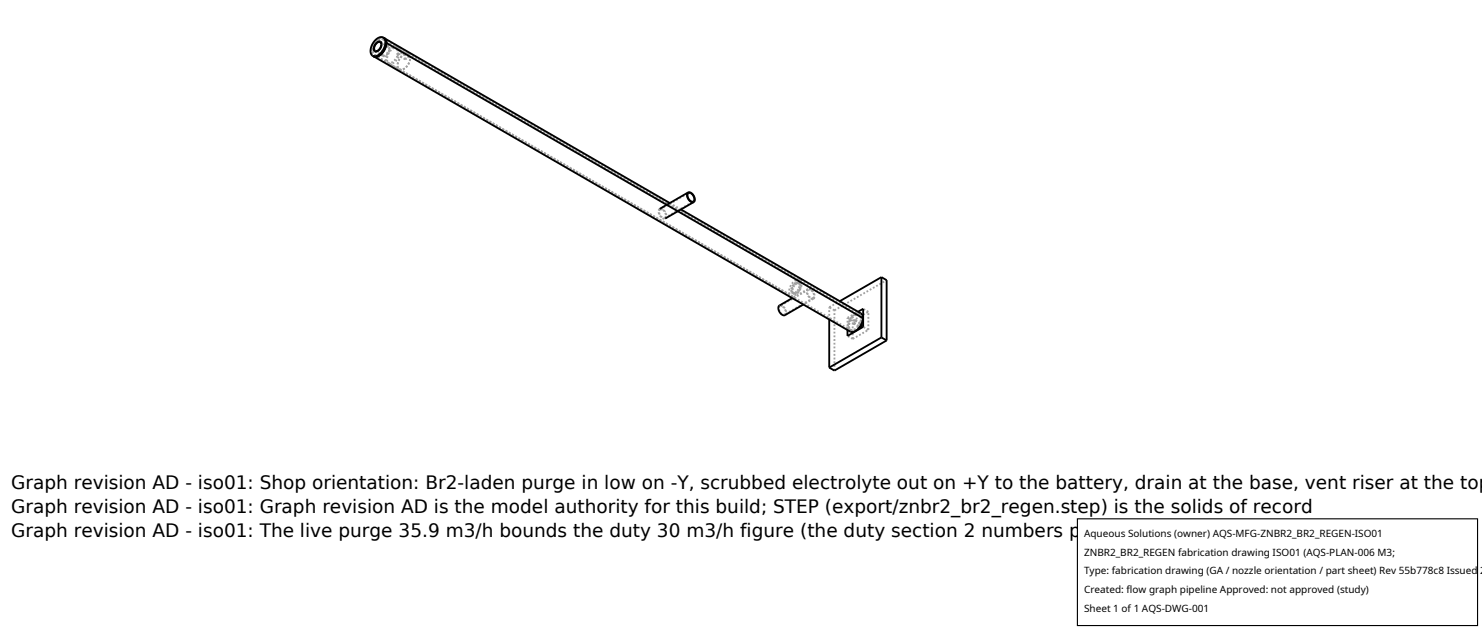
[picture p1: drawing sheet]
<svg xmlns="http://www.w3.org/2000/svg" width="212mm" height="90mm" viewBox="0 0 212 90" stroke-linecap="round" stroke-linejoin="round" font-family="sans-serif">
<defs><g id="words">
<g font-size="2.6">
<text x="1.6" y="69.8">Graph revision AD - iso01: Shop orientation: Br2-laden purge in low on -Y, scrubbed electrolyte out on +Y to the battery, drain at the base, vent riser at the top</text>
<text x="1.6" y="73.3">Graph revision AD - iso01: Graph revision AD is the model authority for this build; STEP (export/znbr2_br2_regen.step) is the solids of record</text>
<text x="1.6" y="76.7">Graph revision AD - iso01: The live purge 35.9 m3/h bounds the duty 30 m3/h figure (the duty section 2 numbers predate the X-PAR-02 TF re-solve, W12(1))</text>
</g>
<g font-size="1.4">
<text x="154.8" y="76.6">Aqueous Solutions (owner) AQS-MFG-ZNBR2_BR2_REGEN-ISO01</text>
<text x="154.8" y="79.3">ZNBR2_BR2_REGEN fabrication drawing ISO01 (AQS-PLAN-006 M3;</text>
<text x="154.8" y="82">Type: fabrication drawing (GA / nozzle orientation / part sheet) Rev 55b778c8 Issued 2</text>
<text x="154.8" y="84.7">Created: flow graph pipeline Approved: not approved (study)</text>
<text x="154.8" y="87.4">Sheet 1 of 1 AQS-DWG-001</text>
</g>
</g></defs>
<g fill="none" stroke="#a0a0a0" stroke-width=".26" stroke-dasharray=".3 .3" stroke-linecap="butt">
<path d="M53.5 7.8l.4 .1 .5-.4 .4-.6 .2-.7M53.5 7.8l68 39.3M53.5 7.9h.5l.5-.4 .4-.6 .1-.7M53.5 7.9l1.9 1M53.5 7.3l1.2 .7M53.6 7.3l1.1 .6M54.3 6l1.1 .7M54.3 6l1.2 .6M54.7 8h.3l.3-.2 .3-.4v-.4M54.7 7.9h.3l.3-.2 .3-.7M54.7 5.6h-.3l-.3 .1-.6 .7-.3 .9 .1 .3 .2 .2M54.7 5.6l68.1 39.3"/>
<path d="M54.8 5.6h-.3l-.4 .1-.6 .7-.3 .8 .1 .4 .2 .3M54.8 5.6l1.8 1.1M54.9 5.4h-.4l-.4 .1-.4 .3-.3 .5-.4 1 .1 .4 .2 .3M54.9 5.4h-.3l-.5 .1-.7 .8-.3 1v.5l.3 .3M55 6.2l-.1-.4-.2-.2M55 6.2v-.3l-.2-.3M55.4 8.9l.5 .1 .5-.4 .4-.6 .1-.7M55.4 6.7h-.3l-.4 .4-.1 .5 .1 .3M55.5 6.6h-.4l-.4 .5-.2 .5 .2 .4M55.6 9.1h.4l.5-.4 .4-.6 .2-.7M55.6 9.1l1.4 .8M55.6 7l-.2-.3"/>
<path d="M55.6 7l-.1-.4M56.6 6.7h-.3l-.3 .1-.6 .7-.3 .8 .1 .4 .2 .2M56.7 6.9h.3M56.7 6.9l1.2 .6M56.7 7.8l.6-.3M56.7 7.8v-.9M56.8 6.8h-.3l-.3 .1-.6 .6-.3 1 .1 .3 .2 .3M56.8 6.8l.2 .1M56.9 7.3l-.1-.4-.2-.2M57 6.9l.2 .3 .1 .3M57 9.9h.5l.5-.3 .4-.7 .2-.6M57.1 9.9h.4l.5-.3 .4-.6 .2-.7"/>
<path d="M57.1 9.9l55.9 32.3M57.1 7.4l-.1-.3-.2-.3M57.9 7.5l.2 .1M57.9 8.5l.5-.3M57.9 8.5l-1.2-.7M57.9 8.5v-1M58.1 7.6l.2 .2 .1 .4M58.1 7.6l.2 .1M58.3 7.7h-.3l-.3 .1-.6 .7-.3 .8 .1 .4 .2 .2M58.3 7.7l55.9 32.3M58.3 7.7l-.3-.1-.3 .2-.7 .7-.2 .9v.3l.2 .2M58.4 8.2l-1.1-.7"/>
<path d="M58.6 8.3l-.1-.4-.2-.2M94.2 29.8l-.1 .4 .1 .5 .4 .5h.4M94.3 29.9l-.2 .3 .2 .5 .3 .4h.4M94.3 29.9l4-2.3M94.6 29.9l-.4-.1M94.6 29.9h-.3M95 31.1l.1-.2v-.3l-.5-.7M95 31.1l4-2.3M95 31.2l.2-.3-.1-.3-.2-.5-.3-.2M95.7 29l1.6 .9M111.4 43.7l-.2 .3 .2 .5 .3 .4h.4M111.7 43.7l-.4-.1"/>
<path d="M111.7 43.7h-.3M112.1 44.9l.1-.2v-.4l-.5-.6M112.1 45l.2-.2-.1-.4-.2-.4-.3-.3M113 42.2h.4l.5-.4 .4-.6 .2-.6M113 41.4l.1 .3M113.1 41.7l.2 .2M113.1 41l-.1 .4M113.2 41.5v.3M113.2 41.5l-.2-.1M113.2 41.8l.3 .2M113.2 41.1v.4M113.2 41.8l-.1-.1"/>
<path d="M113.2 41.1l-.1-.1M113.3 41.9l.3-.1M113.3 40.6l-.2 .4M113.5 42l.3-.1M113.5 40.8l-.3 .3M113.5 42l-.2-.1M113.5 40.8l-.2-.2M113.6 41.8l.3-.3M113.6 40.4l-.3 .2M113.8 41.9l.3-.3M113.8 40.5l-.3 .3M113.8 41.9l-.2-.1"/>
<path d="M113.8 40.5l-.2-.1M113.9 41.5l.2-.4M113.9 40.3l-.3 .1M114.1 41.6l.2-.4M114.1 40.4l-.3 .1M114.1 41.6l-.2-.1M114.1 40.4l-.2-.1M114.1 41.1l.1-.4M114.2 40.7l-.1-.3M114.2 40l-.3-.1-.3 .2-.6 .6-.3 .9 .1 .4 .2 .2M114.3 40.5l-.2-.1M114.3 41.2l.1-.4"/>
<path d="M114.3 41.2l-.2-.1M114.4 40.8l-.1-.3M114.4 40.8l-.2-.1M114.5 40.6l-.1-.4-.2-.2M115.4 41.3l-.2 .3 .2 .6 .4 .4 .4 .1M115.4 41.3l-2.2 1.3M115.4 41.4l-.1 .3 .1 .5 .4 .3 .3 .1M115.4 41.4l-4 2.3M115.8 41.3h-.4M115.8 41.4h-.4M116.1 42.6l.2-.2-.1-.4-.4-.6M116.1 42.6l-4 2.3"/>
<path d="M116.2 42.7l.1-.3v-.4l-.2-.4-.3-.3M116.2 42.7l-1.5 .8M118.4 45.6v-1.7M118.4 43.9l1.5-.9M119.2 44.3l-.8-.4M119.2 52.9v-8.6M119.2 44.3l7.4-4.3M121 47.1v-1.7M121 45.4l1.6-.9M121.4 47.1h.5l.5-.4 .4-.6 .2-.7M121.4 47.1h.1M121.5 47.1l.4 .1 .6-.4 .4-.6 .2-.7"/>
<path d="M121.5 47.1l.5 .1 .5-.4 .4-.6 .2-.7M121.8 48.4v-.9M121.8 47.4v-1.6M121.8 48.4l2.2-1.3M121.8 45.8l1.4-.8M121.8 48.4l-.8-.4M121.8 45.8l-.8-.4M121.9 46.2l.2-.1 .1-.2M121.9 46.2l.9 .5M121.9 46.1h.2l.1-.2M121.9 46.1l.9 .5M122.2 45.8l-.3 .1v.2"/>
<path d="M122.2 45.8l.8 .5M122.2 45.7l-.3 .2v.3M122.2 45.7l.9 .5M122.2 45.9v-.1M122.2 45.9v-.2M122.7 44.9l-.3-.1-.3 .1-.7 .7-.2 .8v.4l.2 .3M122.7 44.9h.1M122.8 44.9h-.3l-.3 .1-.7 .6-.3 .9 .1 .4 .2 .2M122.8 44.9h-.3l-.3 .1-.7 .7-.2 .9v.3l.2 .2M122.8 46.6h.2l.1-.2M122.9 44.7h-.3l-.4 .1-.8 .8-.3 1 .1 .5 .2 .2M123 45.4l-.1-.3-.2-.2"/>
<path d="M123 46.3l-.2 .1v.2M123.1 46.2l-.3 .2v.3M123.1 45.5l-.1-.4-.2-.2M123.1 46.4l-.1-.1M123.3 45l.7-.5M124 47.1v-2.6M124 47.1l-.7-.4M124 44.5l-.7-.4"/>
</g>
<g fill="none" stroke="#000" stroke-width=".26">
<path d="M53.2 8l68.2 39.4h.6l.6-.5 .5-.7 .1-.8M53.8 6.1l.2-.1 .3-.1 .2 .2v.3l-.3 .6-.3 .3-.2 .1-.2-.1-.1-.4 .1-.4zM53.8 6.2l.5-.2 .1 .2v.2l-.2 .7-.5 .2-.2-.1-.1-.3zM54.7 5.4l.3 .2v.4v.6l-.3 .5-.3 .5-.4 .3-.4 .1h-.4M54.7 5.4l-.3-.1-.4 .1-.8 .8-.3 1.1 .1 .4 .2 .3M54.7 5.4l41 23.6M54.9 5.4l.2 .3 .1 .4M54.9 5.4l.2 .3 .1 .5-.3 1-.8 .8-.4 .1h-.3M55.2 6.1l-.2 .8-.5 .7-.6 .5-.6-.1M55.2 6.1l68 39.3M97.3 29.9l25.6 14.8 .3 .3v.4M98.3 27.6h.3l.4 .3 .2 .5-.2 .4h-.3l-.3-.4-.2-.4z"/>
<path d="M98.3 27.5h.4l.4 .5 .1 .5-.1 .4M98.3 27.5l-.2 .4 .2 .5 .4 .4 .4 .1M98.3 27.5l-4.1 2.3M99.1 28.9l-4.1 2.3M125.9 39.6l-6 3.4M125.9 39.6v8.6M125.9 39.6l.7 .4v8.6M113.2 42.6l-2 1.1v.3l.1 .4 .4 .6h.4l2.6-1.5M118.4 45.6v6.9M121.8 47.4v.1M122.6 44.5l.7-.4v2.6l-2.3 1.3v-.9M123.1 46.2v.3l-.3 .2"/>
<path d="M123.3 45h-.1M125.9 48.2l.7 .4M125.9 48.2l-7.5 4.3M126.6 48.6l-7.4 4.3-.8-.4"/>
</g>
<path d="M153.9 74.1h57.1v15.2h-57.1z" fill="#fff" stroke="#000" stroke-width=".16"/>
<use href="#words"/>
</svg>
